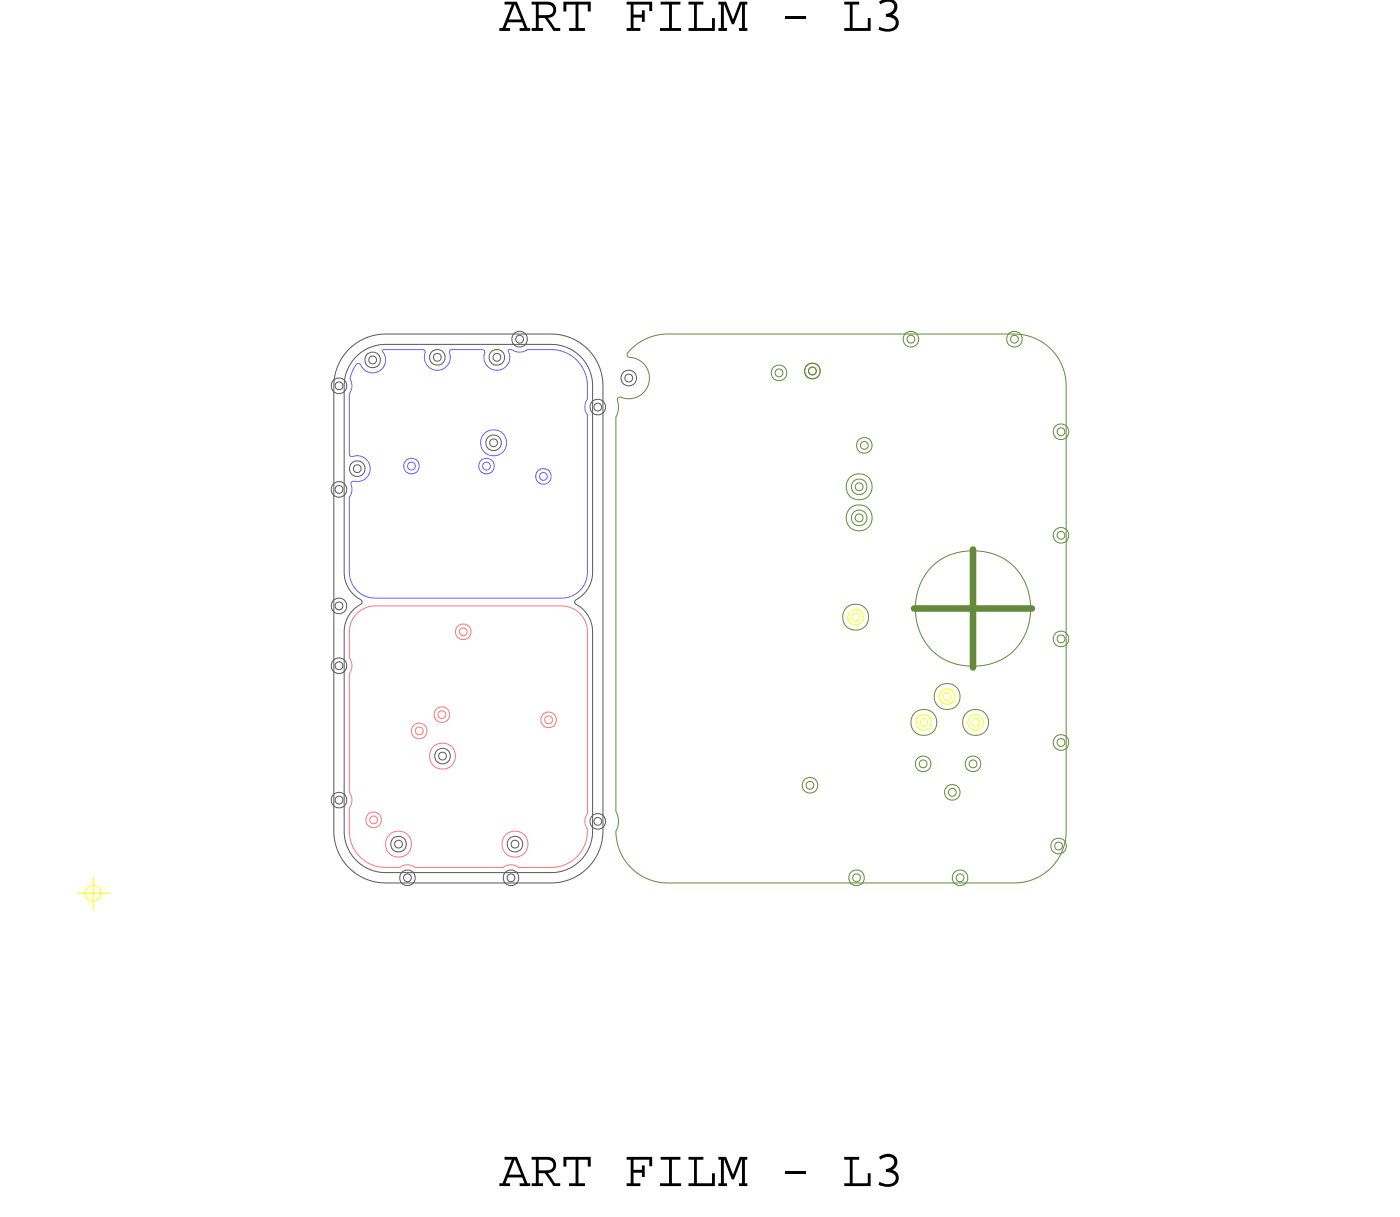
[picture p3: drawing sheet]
<svg xmlns="http://www.w3.org/2000/svg" width="54mm" height="47mm" viewBox="0 0 54 47" stroke-linecap="round" stroke-linejoin="round" font-family="sans-serif">
<defs><g id="words">
<g font-size="2">
<text x="19.3" y="1.2">ART FILM - L3</text>
<text x="19.3" y="45.8">ART FILM - L3</text>
</g>
</g></defs>
<!-- layer: Nets -->
<g fill="none" stroke="#6464ff" stroke-width=".04">
<path d="M13.8 14.1h.1l.3 .3h.3l.2-.1 .2-.3-.1-.5h1.5l.1 .1v.3l.1 .2 .2 .2h.3l.3-.3 .1-.5h1.2l.1 .1v.3l.1 .2 .4 .2 .4-.3 .1-.5 .4 .1 .3-.1h1a1.4 1.4 0 0 1 1.3 1.4v.5l-.1 .3 .1 .3v6.1a1 1 0 0 1-1 1h-7.3a1 1 0 0 1-.9-1l.1-3.4 .5-.2 .2-.4-.2-.4-.6-.1v-2.4l.1-.3a.68 .68 0 0 1 .2-.8zM15.7 17.8l.2-.1 .2 .1 .1 .2-.1 .2-.2 .1-.2-.1-.1-.2zM15.8 17.9h.1h.1v.2l-.1 .1-.1-.1zM18.6 17.8l.2-.1 .2 .1 .1 .2-.1 .2-.2 .1-.2-.1-.1-.2zM18.7 17.9h.1h.1v.2l-.1 .1-.1-.1zM20.8 18.2l.2-.1 .2 .1 .1 .2-.1 .2-.2 .1-.2-.1-.1-.2zM20.9 18.3h.1h.1v.2l-.1 .1-.1-.1z"/>
<circle cx="19.1" cy="17.1" r=".5"/>
</g>
<g fill="none" stroke="#fa7878" stroke-width=".04">
<path d="M13.8 23.7l.3-.2 .3-.1h7.3a1 1 0 0 1 1 1v7l-.1 .4a1.31 1.31 0 0 1-1.3 1.7h-1.3l-.3-.1-.3 .1h-3.4l-.3-.1-.3 .1h-.5a1.4 1.4 0 0 1-1.4-1.4v-.9l.1-.3-.1-.3v-4.6l.1-.3-.1-.3v-1l.1-.4zM14.2 31.5l.2-.1 .3 .1v.2v.2l-.3 .1-.2-.1-.1-.2zM14.3 31.6l.1-.1 .2 .1v.1l-.2 .1-.1-.1zM16 28l.2-.1 .2 .1 .1 .2-.1 .2-.2 .1-.2-.1-.1-.2zM16.1 28.2l.1-.1 .1 .1v.1l-.1 .1-.1-.1zM16.9 27.4l.2-.1 .2 .1 .1 .2-.1 .2-.2 .1-.2-.1-.1-.2zM16.9 27.5h.2h.1v.2l-.1 .1-.2-.1zM17.7 24.2l.2-.1 .2 .1 .1 .2-.1 .2-.2 .1-.2-.1-.1-.2zM17.8 24.3h.1h.1v.2l-.1 .1-.1-.1zM21 27.6l.2-.1 .2 .1 .1 .2-.1 .2-.2 .1-.2-.1-.1-.2zM21.1 27.7h.1h.1v.2l-.1 .1-.1-.1z"/>
<circle cx="15.4" cy="32.6" r=".5"/>
<circle cx="17.1" cy="29.2" r=".5"/>
<circle cx="19.9" cy="32.6" r=".5"/>
</g>
<g fill="none" stroke="#638b3a" stroke-width=".04">
<path d="M24.4 13.4l.7-.4 .6-.1h13.5a2 2 0 0 1 2 2v17.2a2 2 0 0 1-2 2h-13.4a1.95 1.95 0 0 1-1.9-2.5l-.1-.3v-15.2l.1-.3v-.4l.1-.1a.82 .82 0 0 0 1.1-.6 .82 .82 0 0 0-.9-1zM29.9 14.2l.2-.1 .2 .1 .1 .2-.1 .2-.2 .1-.2-.1-.1-.2zM30 14.3h.1h.1v.2l-.1 .1-.1-.1zM31.2 14.1l.2-.1 .2 .1 .1 .2-.1 .2-.2 .1-.2-.1-.1-.2zM31.3 14.3l.1-.1 .1 .1v.1l-.1 .1-.1-.1zM33 18.6l.2-.1 .2 .1 .1 .2-.1 .2-.2 .1-.2-.1-.1-.2zM33 19.8l.2-.1 .2 .1 .1 .2-.1 .2-.2 .1-.2-.1-.1-.2zM33.1 18.7h.1h.1v.2l-.1 .1-.1-.1zM33.1 19.9h.1h.1v.2l-.1 .1-.1-.1zM33.2 17l.2-.1 .2 .1 .1 .2-.1 .2-.2 .1-.2-.1-.1-.2zM33.3 17.1h.1h.1v.2l-.1 .1-.1-.1zM35 12.9l.2-.1 .2 .1 .1 .2-.1 .2-.2 .1-.2-.1-.1-.2z"/>
<path d="M35.1 13h.1h.1v.2l-.1 .1-.1-.1zM39 12.9l.2-.1 .2 .1 .1 .2-.1 .2-.2 .1-.2-.1-.1-.2zM39.1 13h.1h.1v.2l-.1 .1-.1-.1zM40.8 16.5l.2-.1 .2 .1 .1 .2-.1 .2-.2 .1-.2-.1-.1-.2zM40.9 16.6l.1-.1 .1 .1v.1l-.1 .1-.1-.1zM31.1 30.1l.2-.1 .2 .1 .1 .2-.1 .2-.2 .1-.2-.1-.1-.2zM31.2 30.3l.1-.1 .1 .1v.1l-.1 .1-.1-.1zM32.9 33.7l.2-.1 .2 .1 .1 .2-.1 .2-.2 .1-.2-.1-.1-.2zM33 33.8l.1-.1 .1 .1v.2h-.1h-.1zM35.4 29.3l.3-.1 .2 .1 .1 .2-.1 .2-.2 .1-.3-.1v-.2zM35.5 29.4h.2h.1v.2l-.1 .1-.2-.1zM36.6 30.4l.2-.1 .2 .1 .1 .2-.1 .2-.2 .1-.2-.1-.1-.2z"/>
<path d="M36.7 30.5h.1h.1v.2l-.1 .1-.1-.1zM36.9 33.7l.2-.1 .2 .1 .1 .2-.1 .2-.2 .1-.2-.1-.1-.2zM37 33.8l.1-.1 .1 .1v.2h-.1h-.1zM37.4 29.3l.2-.1 .2 .1 .1 .2-.1 .2-.2 .1-.2-.1-.1-.2zM37.5 29.4h.1h.1v.2l-.1 .1-.1-.1zM40.7 32.5l.2-.1 .2 .1 .1 .2-.1 .2-.2 .1-.2-.1-.1-.2zM40.8 32.6l.1-.1 .1 .1v.1l-.1 .1-.1-.1zM40.8 20.5l.2-.1 .2 .1 .1 .2-.1 .2-.2 .1-.2-.1-.1-.2zM40.8 24.5l.2-.1 .2 .1 .1 .2-.1 .2-.2 .1-.2-.1-.1-.2zM40.8 28.5l.2-.1 .2 .1 .1 .2-.1 .2-.2 .1-.2-.1-.1-.2zM40.9 20.6l.1-.1 .1 .1v.1l-.1 .1-.1-.1zM40.9 24.6l.1-.1 .1 .1v.1l-.1 .1-.1-.1z"/>
<path d="M40.9 28.6l.1-.1 .1 .1v.1l-.1 .1-.1-.1z"/>
<circle cx="33.2" cy="18.8" r=".5"/>
<circle cx="33.1" cy="23.8" r=".5"/>
<circle cx="33.2" cy="20" r=".5"/>
<circle cx="35.7" cy="27.9" r=".5"/>
<circle cx="36.6" cy="26.9" r=".5"/>
<circle cx="37.6" cy="23.5" r="2.24"/>
<circle cx="37.7" cy="27.9" r=".5"/>
</g>
<g fill="none" stroke="#585858" stroke-width=".04">
<path d="M12.9 14.7l.2-.1 .2 .1 .1 .2-.1 .2-.2 .1-.2-.1-.1-.2zM12.9 18.7l.2-.1 .2 .1 .1 .2-.1 .2-.2 .1-.2-.1-.1-.2zM13 14.8h.1h.1v.2l-.1 .1-.1-.1zM13 18.8h.1h.1v.2l-.1 .1-.1-.1zM13.5 13.5l.6-.4 .7-.2h6.5a2 2 0 0 1 2 2v17.2a2 2 0 0 1-2 2h-6.4a2 2 0 0 1-2-2v-17.2l.2-.8zM13.6 17.9l.2-.1 .2 .1 .1 .2-.1 .2-.2 .1-.2-.1-.1-.2zM13.7 18l.1-.1 .1 .1v.2h-.1h-.1zM13.8 13.8l.4-.4 .6-.1h6.5a1.6 1.6 0 0 1 1.6 1.6v7.2a1.68 1.68 0 0 1-.7 1.1v.1a1.22 1.22 0 0 1 .7 1.1v7.7a1.6 1.6 0 0 1-1.6 1.6h-6.4a1.6 1.6 0 0 1-1.6-1.6v-7.7a1.68 1.68 0 0 1 .7-1.1v-.1a1.22 1.22 0 0 1-.7-1.1v-7.4l.1-.4zM14.2 13.7l.2-.1 .2 .1 .1 .2-.1 .2-.2 .1-.2-.1-.1-.2zM14.3 13.8h.1h.1v.2l-.1 .1-.1-.1zM16.7 13.6l.2-.1 .2 .1 .1 .2-.1 .2-.2 .1-.2-.1-.1-.2zM16.8 13.7h.1h.1v.2l-.1 .1-.1-.1z"/>
<path d="M18.8 16.9l.3-.1 .2 .1 .1 .2-.1 .2-.2 .1-.3-.1v-.2zM18.9 17h.2h.1v.2l-.1 .1-.2-.1zM19 13.6l.2-.1 .2 .1 .1 .2-.1 .2-.2 .1-.2-.1-.1-.2zM19.1 13.7h.1h.1v.2l-.1 .1-.1-.1zM19.9 12.9l.2-.1 .2 .1 .1 .2-.1 .2-.2 .1-.2-.1-.1-.2zM19.9 13h.2h.1v.2l-.1 .1-.2-.1zM22.9 15.5l.2-.1 .2 .1 .1 .2-.1 .2-.2 .1-.2-.1-.1-.2zM23 15.6h.1h.1v.2l-.1 .1-.1-.1zM24.1 14.4l.2-.1 .2 .1 .1 .2-.1 .2-.2 .1-.2-.1-.1-.2zM24.2 14.5h.1h.1v.2l-.1 .1-.1-.1zM12.9 25.5l.2-.1 .2 .1 .1 .2-.1 .2-.2 .1-.2-.1-.1-.2zM12.9 23.2l.2-.1 .2 .1 .1 .2-.1 .2-.2 .1-.2-.1-.1-.2z"/>
<path d="M12.9 30.7l.2-.1 .2 .1 .1 .2-.1 .2-.2 .1-.2-.1-.1-.2zM13 25.6h.1h.1v.2l-.1 .1-.1-.1zM13 23.3h.1h.1v.2l-.1 .1-.1-.1zM13 30.8h.1h.1v.2l-.1 .1-.1-.1zM15.2 32.4l.2-.1 .2 .1 .1 .2-.1 .2-.2 .1-.2-.1-.1-.2zM15.3 32.5h.1h.1v.2l-.1 .1-.1-.1zM15.5 33.7l.2-.1 .3 .1v.2v.2l-.3 .1-.2-.1-.1-.2zM15.6 33.8h.1h.2v.2l-.2 .1-.1-.1zM16.9 29l.2-.1 .2 .1 .1 .2-.1 .2-.2 .1-.2-.1-.1-.2zM17 29.1h.1h.1v.2l-.1 .1-.1-.1zM19.5 33.7l.2-.1 .3 .1v.2v.2l-.3 .1-.2-.1-.1-.2zM19.6 33.8h.1h.2v.2l-.2 .1-.1-.1z"/>
<path d="M19.7 32.4l.2-.1 .2 .1 .1 .2-.1 .2-.2 .1-.2-.1-.1-.2zM19.8 32.5h.1h.1v.2l-.1 .1-.1-.1zM22.9 31.5l.2-.1 .2 .1 .1 .2-.1 .2-.2 .1-.2-.1-.1-.2zM23 31.6h.1h.1v.2l-.1 .1-.1-.1z"/>
</g>
<path d="M35.3 23.5h2.3zM37.6 23.5h2.3zM37.6 21.2v2.3zM37.6 23.5v2.3z" fill="none" stroke="#638b3a" stroke-width=".25"/>
<path d="M32.8 23.6l.3-.1 .2 .1 .1 .2-.1 .2-.2 .1-.3-.1v-.2zM32.9 23.8l.2-.1 .1 .1v.1l-.1 .1-.2-.1zM35.5 27.7l.2-.1 .2 .1 .1 .2-.1 .2-.2 .1-.2-.1-.1-.2zM35.6 27.8l.1-.1 .1 .1v.2h-.1h-.1zM36.4 26.7l.2-.1 .2 .1 .1 .2-.1 .2-.2 .1-.2-.1-.1-.2zM36.5 26.8h.1h.1v.2l-.1 .1-.1-.1zM37.5 27.7l.2-.1 .2 .1 .1 .2-.1 .2-.2 .1-.2-.1-.1-.2zM37.6 27.8h.1h.1v.2l-.1 .1-.1-.1z" fill="none" stroke="#ff0" stroke-width=".04"/>
<!-- layer: Drawing Origin -->
<path d="M3 34.5h1.2M3.4 34.3l.2-.1 .2 .1 .1 .2-.1 .2-.2 .1-.2-.1-.1-.2zM3.6 33.9v1.2" fill="none" stroke="#ff0" stroke-width=".04"/>
<use href="#words"/>
</svg>
